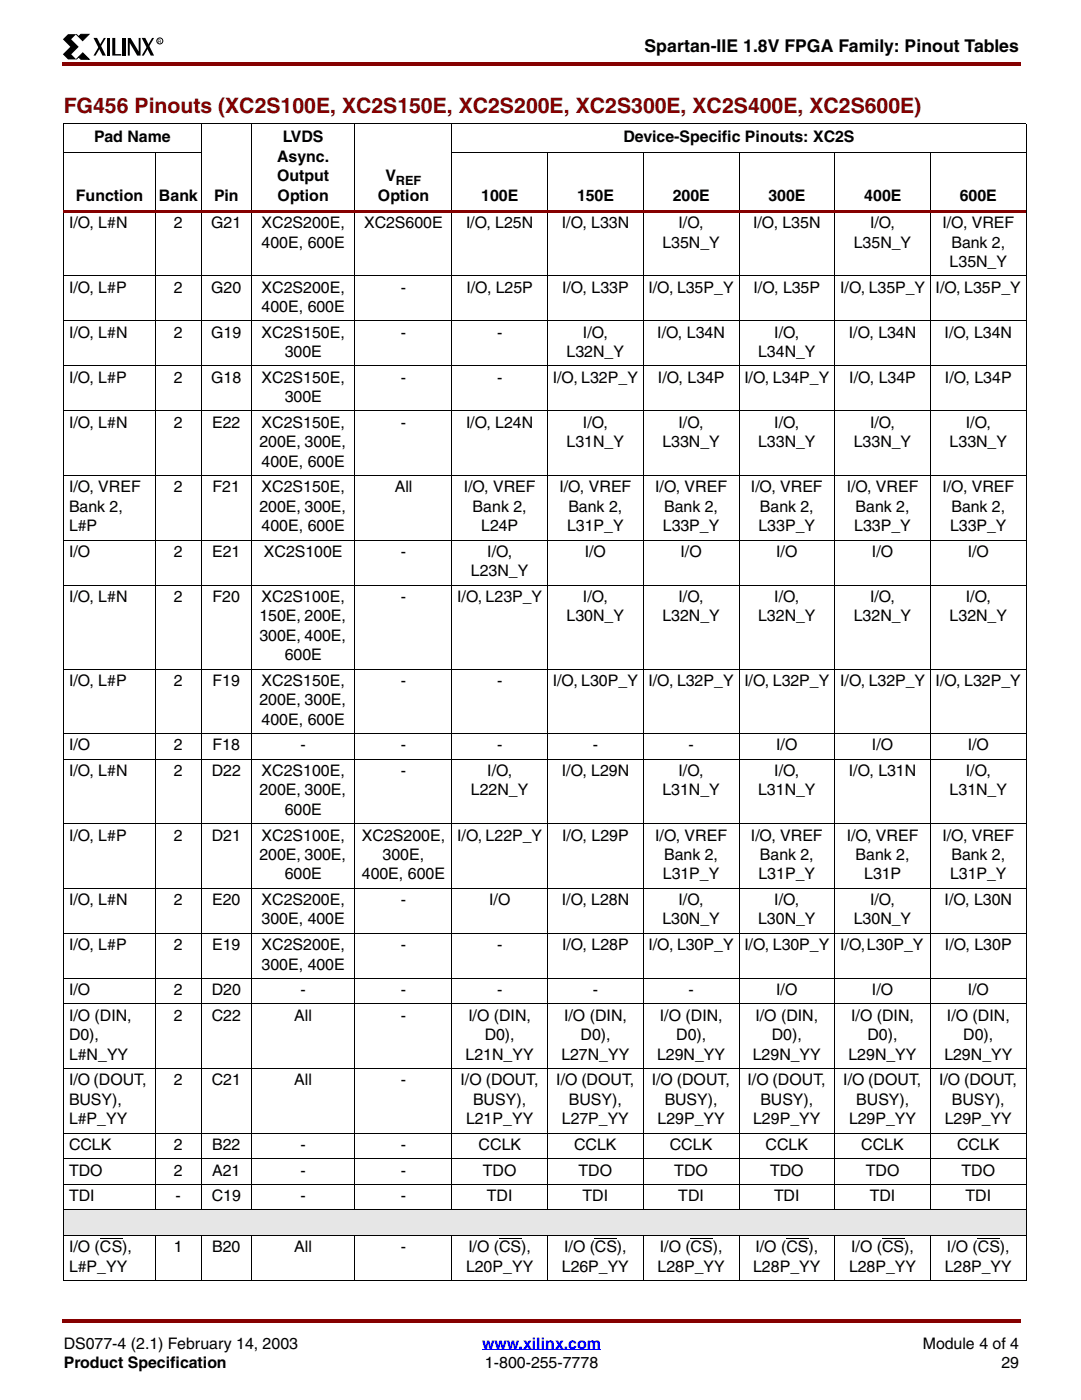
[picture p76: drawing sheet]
<svg xmlns="http://www.w3.org/2000/svg" width="216mm" height="279mm" viewBox="0 0 216 279" stroke-linecap="round" stroke-linejoin="round" font-family="sans-serif">
<defs><g id="words">
<text font-size="4.2" fill="#850000" x="12.7" y="22.6">FG456 Pinouts (XC2S100E, XC2S150E, XC2S200E, XC2S300E, XC2S400E, XC2S600E)</text>
<text font-size="3.5" x="128.5" y="10.5">Spartan-IIE 1.8V FPGA Family: Pinout Tables</text>
<g font-size="3.2">
<text x="18.8" y="28.4">Pad Name</text>
<text x="56.4" y="28.4">LVDS</text>
<text x="124.3" y="28.4">Device-Specific Pinouts: XC2S</text>
<text x="55.2" y="32.3">Async.</text>
<text x="15.1" y="40">Function</text>
<text x="31.7" y="40">Bank</text>
<text x="42.7" y="40">Pin</text>
<text x="55.2" y="36.2">Output</text>
<text x="55.3" y="40">Option</text>
<text x="75.4" y="40">Option</text>
<text x="76.8" y="36.2">V</text>
<text x="96" y="40">100E</text>
<text x="115.1" y="40">150E</text>
<text x="134.1" y="40">200E</text>
<text x="153.2" y="40">300E</text>
<text x="172.3" y="40">400E</text>
<text x="191.4" y="40">600E</text>
<text x="13.8" y="45.5">I/O, L#N</text>
<text x="34.7" y="45.5">2</text>
<text x="42.1" y="45.5">G21</text>
<text x="52.2" y="45.5">XC2S200E,</text>
<text x="72.6" y="45.5">XC2S600E</text>
<text x="92.9" y="45.5">I/O, L25N</text>
<text x="112" y="45.5">I/O, L33N</text>
<text x="135.3" y="45.5">I/O,</text>
<text x="150.2" y="45.5">I/O, L35N</text>
<text x="173.5" y="45.5">I/O,</text>
<text x="187.9" y="45.5">I/O, VREF</text>
<text x="52.2" y="49.4">400E, 600E</text>
<text x="132.1" y="49.4">L35N_Y</text>
<text x="170.3" y="49.4">L35N_Y</text>
<text x="189.4" y="53.3">L35N_Y</text>
<text x="189.7" y="49.4">Bank 2,</text>
<text x="13.8" y="58.4">I/O, L#P</text>
<text x="34.7" y="58.4">2</text>
<text x="42.1" y="58.4">G20</text>
<text x="52.2" y="58.4">XC2S200E,</text>
<text x="79.9" y="58.4">-</text>
<text x="93" y="58.4">I/O, L25P</text>
<text x="112.1" y="58.4">I/O, L33P</text>
<text x="129.3" y="58.4">I/O, L35P_Y</text>
<text x="150.2" y="58.4">I/O, L35P</text>
<text x="167.5" y="58.4">I/O, L35P_Y</text>
<text x="186.6" y="58.4">I/O, L35P_Y</text>
<text x="52.2" y="62.3">400E, 600E</text>
<text x="13.8" y="67.4">I/O, L#N</text>
<text x="34.7" y="67.4">2</text>
<text x="42.1" y="67.4">G19</text>
<text x="52.2" y="67.4">XC2S150E,</text>
<text x="56.8" y="71.2">300E</text>
<text x="79.9" y="67.4">-</text>
<text x="99.1" y="67.4">-</text>
<text x="113" y="71.2">L32N_Y</text>
<text x="116.2" y="67.4">I/O,</text>
<text x="131.1" y="67.4">I/O, L34N</text>
<text x="151.2" y="71.2">L34N_Y</text>
<text x="154.4" y="67.4">I/O,</text>
<text x="169.2" y="67.4">I/O, L34N</text>
<text x="188.3" y="67.4">I/O, L34N</text>
<text x="13.8" y="76.4">I/O, L#P</text>
<text x="34.7" y="76.4">2</text>
<text x="42.1" y="76.4">G18</text>
<text x="52.2" y="76.4">XC2S150E,</text>
<text x="79.9" y="76.4">-</text>
<text x="99.1" y="76.4">-</text>
<text x="110.2" y="76.4">I/O, L32P_Y</text>
<text x="131.2" y="76.4">I/O, L34P</text>
<text x="148.4" y="76.4">I/O, L34P_Y</text>
<text x="169.3" y="76.4">I/O, L34P</text>
<text x="188.4" y="76.4">I/O, L34P</text>
<text x="56.8" y="80.3">300E</text>
<text x="13.8" y="85.4">I/O, L#N</text>
<text x="34.7" y="85.4">2</text>
<text x="42.3" y="85.4">E22</text>
<text x="51.7" y="89.2">200E, 300E,</text>
<text x="52.2" y="85.4">XC2S150E,</text>
<text x="79.9" y="85.4">-</text>
<text x="92.9" y="85.4">I/O, L24N</text>
<text x="113" y="89.2">L31N_Y</text>
<text x="116.2" y="85.4">I/O,</text>
<text x="132.1" y="89.2">L33N_Y</text>
<text x="135.3" y="85.4">I/O,</text>
<text x="151.2" y="89.2">L33N_Y</text>
<text x="154.4" y="85.4">I/O,</text>
<text x="170.3" y="89.2">L33N_Y</text>
<text x="173.5" y="85.4">I/O,</text>
<text x="189.4" y="89.2">L33N_Y</text>
<text x="192.6" y="85.4">I/O,</text>
<text x="52.2" y="93.1">400E, 600E</text>
<text x="13.8" y="98.3">I/O, VREF</text>
<text x="34.7" y="98.3">2</text>
<text x="42.4" y="98.3">F21</text>
<text x="52.2" y="98.3">XC2S150E,</text>
<text x="78.7" y="98.3">All</text>
<text x="92.5" y="98.3">I/O, VREF</text>
<text x="111.5" y="98.3">I/O, VREF</text>
<text x="130.6" y="98.3">I/O, VREF</text>
<text x="149.7" y="98.3">I/O, VREF</text>
<text x="168.8" y="98.3">I/O, VREF</text>
<text x="187.9" y="98.3">I/O, VREF</text>
<text x="13.8" y="102.1">Bank 2,</text>
<text x="13.8" y="106">L#P</text>
<text x="51.7" y="102.1">200E, 300E,</text>
<text x="52.2" y="106">400E, 600E</text>
<text x="94.2" y="102.1">Bank 2,</text>
<text x="95.9" y="106">L24P</text>
<text x="113.1" y="106">L31P_Y</text>
<text x="113.3" y="102.1">Bank 2,</text>
<text x="132.2" y="106">L33P_Y</text>
<text x="132.4" y="102.1">Bank 2,</text>
<text x="151.3" y="106">L33P_Y</text>
<text x="151.5" y="102.1">Bank 2,</text>
<text x="170.3" y="106">L33P_Y</text>
<text x="170.6" y="102.1">Bank 2,</text>
<text x="189.4" y="106">L33P_Y</text>
<text x="189.7" y="102.1">Bank 2,</text>
<text x="13.8" y="111.1">I/O</text>
<text x="34.7" y="111.1">2</text>
<text x="42.3" y="111.1">E21</text>
<text x="52.6" y="111.1">XC2S100E</text>
<text x="79.9" y="111.1">-</text>
<text x="97.2" y="111.1">I/O,</text>
<text x="116.6" y="111.1">I/O</text>
<text x="135.7" y="111.1">I/O</text>
<text x="154.8" y="111.1">I/O</text>
<text x="173.9" y="111.1">I/O</text>
<text x="193" y="111.1">I/O</text>
<text x="93.9" y="115">L23N_Y</text>
<text x="13.8" y="120.1">I/O, L#N</text>
<text x="34.7" y="120.1">2</text>
<text x="42.4" y="120.1">F20</text>
<text x="51.7" y="124">150E, 200E,</text>
<text x="52.2" y="120.1">XC2S100E,</text>
<text x="79.9" y="120.1">-</text>
<text x="91.1" y="120.1">I/O, L23P_Y</text>
<text x="113" y="124">L30N_Y</text>
<text x="116.2" y="120.1">I/O,</text>
<text x="132.1" y="124">L32N_Y</text>
<text x="135.3" y="120.1">I/O,</text>
<text x="151.2" y="124">L32N_Y</text>
<text x="154.4" y="120.1">I/O,</text>
<text x="170.3" y="124">L32N_Y</text>
<text x="173.5" y="120.1">I/O,</text>
<text x="189.4" y="124">L32N_Y</text>
<text x="192.6" y="120.1">I/O,</text>
<text x="51.7" y="127.9">300E, 400E,</text>
<text x="56.8" y="131.7">600E</text>
<text x="13.8" y="136.9">I/O, L#P</text>
<text x="34.7" y="136.9">2</text>
<text x="42.4" y="136.9">F19</text>
<text x="52.2" y="136.9">XC2S150E,</text>
<text x="79.9" y="136.9">-</text>
<text x="99.1" y="136.9">-</text>
<text x="110.2" y="136.9">I/O, L30P_Y</text>
<text x="129.3" y="136.9">I/O, L32P_Y</text>
<text x="148.4" y="136.9">I/O, L32P_Y</text>
<text x="167.5" y="136.9">I/O, L32P_Y</text>
<text x="186.6" y="136.9">I/O, L32P_Y</text>
<text x="51.7" y="140.8">200E, 300E,</text>
<text x="13.8" y="149.8">I/O</text>
<text x="34.7" y="149.8">2</text>
<text x="42.4" y="149.8">F18</text>
<text x="52.2" y="144.7">400E, 600E</text>
<text x="59.9" y="149.8">-</text>
<text x="79.9" y="149.8">-</text>
<text x="99.1" y="149.8">-</text>
<text x="118.2" y="149.8">-</text>
<text x="137.3" y="149.8">-</text>
<text x="154.8" y="149.8">I/O</text>
<text x="173.9" y="149.8">I/O</text>
<text x="193" y="149.8">I/O</text>
<text x="13.8" y="154.9">I/O, L#N</text>
<text x="34.7" y="154.9">2</text>
<text x="42.2" y="154.9">D22</text>
<text x="52.2" y="154.9">XC2S100E,</text>
<text x="79.9" y="154.9">-</text>
<text x="97.2" y="154.9">I/O,</text>
<text x="112" y="154.9">I/O, L29N</text>
<text x="135.3" y="154.9">I/O,</text>
<text x="154.4" y="154.9">I/O,</text>
<text x="169.2" y="154.9">I/O, L31N</text>
<text x="192.6" y="154.9">I/O,</text>
<text x="51.7" y="158.8">200E, 300E,</text>
<text x="93.9" y="158.8">L22N_Y</text>
<text x="132.1" y="158.8">L31N_Y</text>
<text x="151.2" y="158.8">L31N_Y</text>
<text x="189.4" y="158.8">L31N_Y</text>
<text x="13.8" y="167.8">I/O, L#P</text>
<text x="34.7" y="167.8">2</text>
<text x="42.2" y="167.8">D21</text>
<text x="52.2" y="167.8">XC2S100E,</text>
<text x="56.8" y="162.6">600E</text>
<text x="72.2" y="167.8">XC2S200E,</text>
<text x="91.1" y="167.8">I/O, L22P_Y</text>
<text x="112.1" y="167.8">I/O, L29P</text>
<text x="130.6" y="167.8">I/O, VREF</text>
<text x="149.7" y="167.8">I/O, VREF</text>
<text x="168.8" y="167.8">I/O, VREF</text>
<text x="187.9" y="167.8">I/O, VREF</text>
<text x="51.7" y="171.6">200E, 300E,</text>
<text x="76.3" y="171.6">300E,</text>
<text x="132.4" y="171.6">Bank 2,</text>
<text x="151.5" y="171.6">Bank 2,</text>
<text x="170.6" y="171.6">Bank 2,</text>
<text x="189.7" y="171.6">Bank 2,</text>
<text x="56.8" y="175.5">600E</text>
<text x="72.1" y="175.5">400E, 600E</text>
<text x="132.2" y="175.5">L31P_Y</text>
<text x="151.3" y="175.5">L31P_Y</text>
<text x="172.3" y="175.5">L31P</text>
<text x="189.4" y="175.5">L31P_Y</text>
<text x="13.8" y="180.6">I/O, L#N</text>
<text x="34.7" y="180.6">2</text>
<text x="42.3" y="180.6">E20</text>
<text x="52.2" y="180.6">XC2S200E,</text>
<text x="52.2" y="184.5">300E, 400E</text>
<text x="79.9" y="180.6">-</text>
<text x="97.5" y="180.6">I/O</text>
<text x="112" y="180.6">I/O, L28N</text>
<text x="132.1" y="184.5">L30N_Y</text>
<text x="135.3" y="180.6">I/O,</text>
<text x="151.2" y="184.5">L30N_Y</text>
<text x="154.4" y="180.6">I/O,</text>
<text x="170.3" y="184.5">L30N_Y</text>
<text x="173.5" y="180.6">I/O,</text>
<text x="188.3" y="180.6">I/O, L30N</text>
<text x="13.8" y="189.6">I/O, L#P</text>
<text x="34.7" y="189.6">2</text>
<text x="42.3" y="189.6">E19</text>
<text x="52.2" y="189.6">XC2S200E,</text>
<text x="79.9" y="189.6">-</text>
<text x="99.1" y="189.6">-</text>
<text x="112.1" y="189.6">I/O, L28P</text>
<text x="129.3" y="189.6">I/O, L30P_Y</text>
<text x="148.4" y="189.6">I/O, L30P_Y</text>
<text x="167.5" y="189.6">I/O, L30P_Y</text>
<text x="188.4" y="189.6">I/O, L30P</text>
<text x="52.2" y="193.5">300E, 400E</text>
<text x="13.8" y="198.6">I/O</text>
<text x="13.8" y="203.8">I/O (DIN,</text>
<text x="34.7" y="198.6">2</text>
<text x="34.7" y="203.8">2</text>
<text x="42.2" y="198.6">D20</text>
<text x="42.2" y="203.8">C22</text>
<text x="58.7" y="203.8">All</text>
<text x="59.9" y="198.6">-</text>
<text x="79.9" y="198.6">-</text>
<text x="79.9" y="203.8">-</text>
<text x="93.4" y="203.8">I/O (DIN,</text>
<text x="99.1" y="198.6">-</text>
<text x="112.5" y="203.8">I/O (DIN,</text>
<text x="118.2" y="198.6">-</text>
<text x="131.6" y="203.8">I/O (DIN,</text>
<text x="137.3" y="198.6">-</text>
<text x="150.6" y="203.8">I/O (DIN,</text>
<text x="154.8" y="198.6">I/O</text>
<text x="169.7" y="203.8">I/O (DIN,</text>
<text x="173.9" y="198.6">I/O</text>
<text x="188.8" y="203.8">I/O (DIN,</text>
<text x="193" y="198.6">I/O</text>
<text x="13.8" y="207.6">D0),</text>
<text x="96.6" y="207.6">D0),</text>
<text x="115.7" y="207.6">D0),</text>
<text x="134.8" y="207.6">D0),</text>
<text x="153.9" y="207.6">D0),</text>
<text x="173" y="207.6">D0),</text>
<text x="192.1" y="207.6">D0),</text>
<text x="13.8" y="211.5">L#N_YY</text>
<text x="92.8" y="211.5">L21N_YY</text>
<text x="111.9" y="211.5">L27N_YY</text>
<text x="131" y="211.5">L29N_YY</text>
<text x="150.1" y="211.5">L29N_YY</text>
<text x="169.2" y="211.5">L29N_YY</text>
<text x="188.3" y="211.5">L29N_YY</text>
<text x="13.8" y="216.6">I/O (DOUT,</text>
<text x="13.8" y="220.5">BUSY),</text>
<text x="34.7" y="216.6">2</text>
<text x="42.2" y="216.6">C21</text>
<text x="58.7" y="216.6">All</text>
<text x="79.9" y="216.6">-</text>
<text x="91.8" y="216.6">I/O (DOUT,</text>
<text x="94.4" y="220.5">BUSY),</text>
<text x="110.9" y="216.6">I/O (DOUT,</text>
<text x="113.5" y="220.5">BUSY),</text>
<text x="130" y="216.6">I/O (DOUT,</text>
<text x="132.5" y="220.5">BUSY),</text>
<text x="149.1" y="216.6">I/O (DOUT,</text>
<text x="151.6" y="220.5">BUSY),</text>
<text x="168.1" y="216.6">I/O (DOUT,</text>
<text x="170.7" y="220.5">BUSY),</text>
<text x="187.2" y="216.6">I/O (DOUT,</text>
<text x="189.8" y="220.5">BUSY),</text>
<text x="13.8" y="224.4">L#P_YY</text>
<text x="92.9" y="224.4">L21P_YY</text>
<text x="112" y="224.4">L27P_YY</text>
<text x="131.1" y="224.4">L29P_YY</text>
<text x="150.2" y="224.4">L29P_YY</text>
<text x="169.3" y="224.4">L29P_YY</text>
<text x="188.4" y="224.4">L29P_YY</text>
<text x="13.8" y="229.5">CCLK</text>
<text x="34.7" y="229.5">2</text>
<text x="42.3" y="229.5">B22</text>
<text x="59.9" y="229.5">-</text>
<text x="79.9" y="229.5">-</text>
<text x="95.4" y="229.5">CCLK</text>
<text x="114.5" y="229.5">CCLK</text>
<text x="133.6" y="229.5">CCLK</text>
<text x="152.7" y="229.5">CCLK</text>
<text x="171.7" y="229.5">CCLK</text>
<text x="190.8" y="229.5">CCLK</text>
<text x="13.8" y="234.6">TDO</text>
<text x="13.8" y="239.7">TDI</text>
<text x="34.7" y="234.6">2</text>
<text x="35" y="239.7">-</text>
<text x="42.2" y="239.7">C19</text>
<text x="42.3" y="234.6">A21</text>
<text x="59.9" y="234.6">-</text>
<text x="59.9" y="239.7">-</text>
<text x="79.9" y="234.6">-</text>
<text x="79.9" y="239.7">-</text>
<text x="96.3" y="234.6">TDO</text>
<text x="97.1" y="239.7">TDI</text>
<text x="115.4" y="234.6">TDO</text>
<text x="116.2" y="239.7">TDI</text>
<text x="134.5" y="234.6">TDO</text>
<text x="135.3" y="239.7">TDI</text>
<text x="153.5" y="234.6">TDO</text>
<text x="154.3" y="239.7">TDI</text>
<text x="172.6" y="234.6">TDO</text>
<text x="173.4" y="239.7">TDI</text>
<text x="191.7" y="234.6">TDO</text>
<text x="192.5" y="239.7">TDI</text>
<text x="13.8" y="249.9">I/O (CS),</text>
<text x="34.7" y="249.9">1</text>
<text x="42.3" y="249.9">B20</text>
<text x="58.7" y="249.9">All</text>
<text x="79.9" y="249.9">-</text>
<text x="93.4" y="249.9">I/O (CS),</text>
<text x="112.5" y="249.9">I/O (CS),</text>
<text x="131.6" y="249.9">I/O (CS),</text>
<text x="150.6" y="249.9">I/O (CS),</text>
<text x="169.7" y="249.9">I/O (CS),</text>
<text x="188.8" y="249.9">I/O (CS),</text>
<text x="13.8" y="253.8">L#P_YY</text>
<text x="92.9" y="253.8">L20P_YY</text>
<text x="112" y="253.8">L26P_YY</text>
<text x="131.1" y="253.8">L28P_YY</text>
<text x="150.2" y="253.8">L28P_YY</text>
<text x="169.3" y="253.8">L28P_YY</text>
<text x="188.4" y="253.8">L28P_YY</text>
<text x="12.7" y="269.2">DS077-4 (2.1) February 14, 2003</text>
<text x="184" y="269.2">Module 4 of 4</text>
<text x="12.7" y="273.1">Product Specification</text>
<text x="96.7" y="273.1">1-800-255-7778</text>
<text x="199.7" y="273.1">29</text>
</g>
<text font-size="3.2" fill="#00f" x="96.1" y="269.2">www.xilinx.com</text>
<text font-size="2.5" x="79" y="37">REF</text>
<text font-size="1" x="31.5" y="8.5">R</text>
</g></defs>
<g fill="#850000">
<path d="M12.4 12.4h.3v.7h-.3z"/>
<path d="M12.7 12.4h190.8v.7h-190.8z"/>
</g>
<path d="M12.7 267h190.5v9.9h-190.5z" fill="#fff"/>
<path d="M96.1 269.4h23.7" fill="none" stroke="#00f" stroke-width=".2"/>
<g fill="#850000">
<path d="M12.4 263.2h.3v.7h-.3z"/>
<path d="M12.7 263.2h190.8v.7h-190.8z"/>
</g>
<path d="M12.4 6.7h20.2v5.2h-20.2z" fill="#fff"/>
<path d="M13.6 6.8h1.6l-1 1 1.5 1.5-1.5 1.5 1 1.1h-1.6l-1.1-1.1 1.5-1.5-1.5-1.5zM18.6 7.6h.8l1.7 3.5h-.7zM20.7 7.6h.4l-2 3.5h-.5zM21.3 7.6h.6v3.5h-.6zM22.4 7.6h.6v3.2h1.2v.3h-1.8zM24.5 7.6h.6v3.5h-.6zM25.5 7.6h.5l1.7 2.7v-2.7h.3v3.5h-.6l-1.5-2.5v2.5h-.4zM28.3 7.6h.7l1.7 3.5h-.6zM30.3 7.6h.4l-2 3.5h-.4z" fill="#000"/>
<path d="M15.2 6.8l.5 .5 .4-.5 1.6 .1-1.2 1.2zM15.7 11.4l-.5 .4 1.3-1.2 1.3 1.2h-1.7z" fill="#000" stroke="#000" stroke-width=".2"/>
<circle cx="31.9" cy="8.2" r=".6" fill="none" stroke="#000" stroke-width=".2"/>
<path d="M12.7 241.5h191.9v5.1h-191.9z" fill="#e6e6e6"/>
<g fill="none" stroke="#000" stroke-width=".2">
<path d="M12.7 24.7h191.9M12.7 30.5h27.5M12.7 24.7v230.9M30.9 30.5v211M40.1 24.6v216.9M50.1 24.6v216.9M70.8 24.6v216.9M90 30.5h114.6M90.1 24.6v216.9M109.2 30.5v211M128.3 30.5v211M147.4 30.5v211"/>
<path d="M166.5 30.5v211M185.5 30.5v211M204.6 24.7v230.9M19.9 247.2h4.4M30.9 246.5v9.2M40.1 246.5v9.2M50.1 246.5v9.2M70.8 246.5v9.2M90.1 246.5v9.2M99.5 247.2h4.4M109.2 246.5v9.2M118.6 247.2h4.4"/>
<path d="M128.3 246.5v9.2M137.7 247.2h4.4M147.4 246.5v9.2M156.8 247.2h4.4M166.5 246.5v9.2M175.9 247.2h4.4M185.5 246.5v9.2M195 247.2h4.4"/>
</g>
<path d="M12.7 41.9h191.9v.6h-191.9z" fill="#850000"/>
<g fill="none" stroke="#000" stroke-width=".2">
<path d="M12.7 55h191.9M12.7 64h191.9M12.7 73h191.9M12.7 82h191.9M12.7 94.9h191.9M12.7 107.8h191.9M12.7 116.8h191.9M12.7 133.5h191.9M12.7 146.4h191.9M12.7 151.5h191.9M12.7 164.4h191.9M12.7 177.3h191.9"/>
<path d="M12.7 186.3h191.9M12.7 195.3h191.9M12.7 200.4h191.9M12.7 213.3h191.9M12.7 226.1h191.9M12.7 231.3h191.9M12.7 236.3h191.9M12.7 241.5h191.9M12.7 246.6h191.9M12.7 255.6h191.9"/>
</g>
<use href="#words"/>
</svg>
